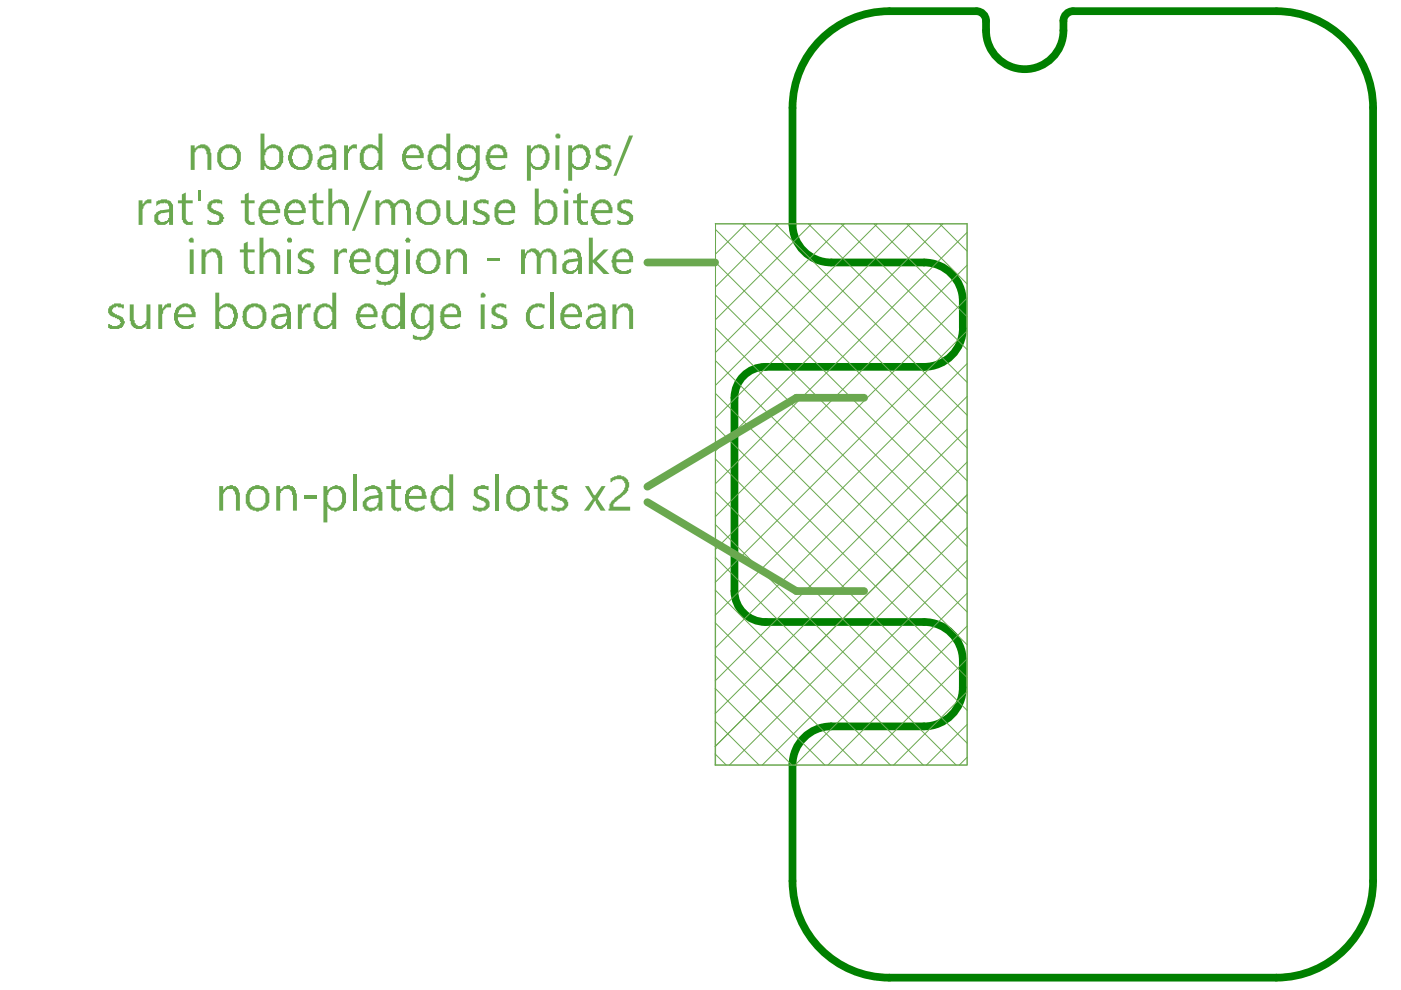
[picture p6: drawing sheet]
<svg xmlns="http://www.w3.org/2000/svg" width="297mm" height="210mm" viewBox="0 0 297 210" stroke-linecap="round" stroke-linejoin="round" font-family="sans-serif">
<path d="M168 47.7v-24.8a20.5 20.5 0 0 1 20.5-20.5h18.5a2.05 2.05 0 0 1 2.1 2 9.3 9.3 0 0 0 2.4 7.9 8.2 8.2 0 0 0 8.9 1.7 8.2 8.2 0 0 0 5.1-7.5 3.7 3.7 0 0 1 .6-3.5l.9-.6h.5h43.1a20.5 20.5 0 0 1 20.5 20.5v163.9a20.5 20.5 0 0 1-20.5 20.5h-82.1a20.5 20.5 0 0 1-20.5-20.5v-24.8M168 47.5a8.2 8.2 0 0 0 8.2 8.2h19.7a8.2 8.2 0 0 1 8.2 8.1v5.8M195.9 77.8h-33.6a6.6 6.6 0 0 0-6.6 6.5v41a6.6 6.6 0 0 0 6.6 6.6h33.6a8.2 8.2 0 0 1 8.2 8.2v5.7a8.2 8.2 0 0 1-8.2 8.2h-19.7a8.2 8.2 0 0 0-8.2 8.2M204.2 69.6a8.2 8.2 0 0 1-8.3 8.2" fill="none" stroke="#008000" stroke-width="1.6"/>
<path d="M137.3 55.7h14.3M183.2 84.3h-14.4l-31.5 18.9M137.3 106.5l31.5 18.8h14.4" fill="none" stroke="#6aa84f" stroke-width="1.6"/>
<g fill="none" stroke="#6aa84f" stroke-width=".21">
<path d="M151.6 47.5h53.4M151.7 55.6l53.3 53.3M151.7 48.7l53.3 53.2M151.7 47.5l-.1 114.7h53.4M151.7 47.4v114.8M157.5 47.5l47.5 47.5M158.1 47.5l-6.4 6.4M164.4 47.5l40.6 40.5M165.1 47.5l-13.4 13.3M171.4 47.5l33.6 33.6M172.1 47.5l-20.4 20.3M178.4 47.5l26.6 26.6"/>
<path d="M179 47.5l-27.3 27.3M185.3 47.5l19.7 19.7M186 47.5l-34.3 34.2M192.3 47.5l12.7 12.7M192.9 47.5l-41.2 41.2M199.2 47.5l5.8 5.8M199.9 47.5l-48.2 48.1M205 47.4l.1 114.8M205 49.3l-53.3 53.3M205 56.2l-53.3 53.4M151.7 76.5l53.4 53.3M151.7 69.5l53.4 53.3"/>
<path d="M151.7 62.6l53.4 53.3M205 77.1l-53.4 53.3M205 63.2l-53.3 53.3M205 70.1l-53.4 53.4M151.7 97.3l53.4 53.3M151.7 90.4l53.4 53.3M151.7 83.4l53.4 53.3M205 84l-53.4 53.4M205 91l-53.4 53.4M205 98l-53.4 53.3M151.6 118.2l44.2 44M151.7 111.2l51 51"/>
<path d="M151.7 104.3l53.4 53.3M205 111.9l-50.3 50.3M205 104.9l-53.4 53.4M205.1 118.8l-43.5 43.4M151.6 139l23.3 23.2M151.6 132.1l30.2 30.1M151.6 125.1l37.2 37.1M205.1 125.8l-36.5 36.4M205.1 139.7l-22.6 22.5M205.1 132.7l-29.6 29.5M151.6 159.9l2.4 2.3M151.6 152.9l9.3 9.3"/>
<path d="M151.6 146l16.3 16.2M205.1 146.6l-15.6 15.6M205.1 153.6l-8.7 8.6M205.1 160.5l-1.7 1.7"/>
</g>
<g fill="#6aa84f">
<path d="M40.4 30.8h.9v.9l.2-.5 .4-.2a1.61 1.61 0 0 1 1.9-.2h.2l.2 .4h.2l.2 .5v.6l.2 .2v3.5h-.8v-3.3h-.2v-.6l-.2-.4h-.2v-.3h-.7v-.2l-.2 .2h-.6l-.2 .5h-.2v.4h-.2v3.7h-.9z"/>
<path d="M73 30.8h.8v1.1l.2-.7 .4-.2v-.2l.4-.2h.9v1.1l-.2-.3h-.9v.3h-.2l-.2 .4h-.2v.4h-.2v3.5h-.8z"/>
<path d="M126.3 31.4l.4-.2v-.2h.2v-.2h.7v-.2h1.2l.2 .2h.4v.9l-.4-.3h-.8v-.2h-.2v.2h-.6v.3h-.3v.8l.5 .2v.2h.4l.2 .2 .8 .2 .2 .4 .4 .2v1.3l-.4 .2a1.12 1.12 0 0 1-1.4 .6h-1.1l-.4-.2v-.8l.8 .4a1.92 1.92 0 0 0 1.7-.4v-.6h-.2l-.2-.5-.8-.2v-.2l-.9-.2v-.2l-.4-.2z"/>
<path d="M133.4 28.7h.8l-3.5 8.6h-.6z"/>
<path d="M29.4 42.5h.8v1l.4-.8h.2v-.2l.5-.2h.8v1v-.2h-1v.2h-.3l-.2 .4h-.2v.4l-.2 .3v3.3h-.8z"/>
<path d="M38.6 41.2l.8-.4v1.7h1.5v.6h-1.5v3.3l.2 .5h.2v.2h.8v-.2h.3v.8h-1.5v-.2h-.2a.66 .66 0 0 1-.4-.9h-.2v-3.5h-.9v-.6h.9z"/>
<path d="M41.9 40.4h.6v2.3h-.6z"/>
<path d="M44.2 42.9h.2v-.2l.4-.2h.4v-.2h1.3l.2 .2h.4v.8h-.2v-.2h-.8l-.2-.2-.3 .2h-.6l-.2 .4v.6h.2a.66 .66 0 0 0 .9 .5v.2a1.36 1.36 0 0 1 1.4 1.2h.2v.4h-.2v.7l-.4 .2v.2h-.4v.2h-2.1l-.4-.2v-.9l.8 .3v.2h1.3v-.2h.2a.74 .74 0 0 0-.2-1.3h-.2v-.2h-.7v-.2h-.4v-.2h-.2l-.4-.4v-.2h-.2v-1.1h.2z"/>
<path d="M51.9 41.2l.8-.4v1.7h1.3v.6h-1.3v2.9a.77 .77 0 0 0 .3 .9 .77 .77 0 0 0 1 0v.8h-1.3l-.4-.2v-.2h-.2l-.2-.4v-3.8h-.8v-.6h.8z"/>
<path d="M66.3 41.2l.8-.4v1.7h1.5v.6h-1.5v3.3l.2 .5h.2v.2h.9v-.2h.2v.8h-1.5v-.2h-.2a.66 .66 0 0 1-.4-.9h-.2v-3.5h-.9v-.6h.9z"/>
<path d="M69.6 40h.8v3.3v-.2l.5-.2v-.2l.6-.2a1.36 1.36 0 0 1 1.5 0h.2v.2l.4 .2 .2 .8 .2 .2v3.8h-.8v-3.6h-.2l-.3-.8h-.2v-.2h-.6v-.2l-.2 .2h-.4a1.68 1.68 0 0 0-.9 1.7v2.9h-.8z"/>
<path d="M78 40.4h.8l-3.6 8.5h-.6z"/>
<path d="M79.6 42.5h.9v.8l.2-.4 .4-.2a1.54 1.54 0 0 1 1.9-.2v.2l.4 .2 .2 .4v-.2h.2l.4-.4a1.51 1.51 0 0 1 2.1 0l.4 .2 .2 .4v.8h.2v3.6h-.8v-3.1h-.2v-1.1h-.2l-.2-.4h-.7v-.2l-.2 .2h-.4v.2l-.4 .2-.2 .4v3.8h-.8v-3.6h-.3v-.6h-.2l-.2-.4h-.4l-.2-.2v.2h-.6v.2l-.4 .2v.4h-.2v3.8h-.9z"/>
<path d="M94.6 42.5h.9v3.5h.2v.2a1.2 1.2 0 0 0 1.1 .9 1.2 1.2 0 0 0 1.2-.9l.2-.4v-3.3h.8v5.2h-.8v-.8h-.2v.2l-.5 .2v.2l-.4 .2h-1.2l-.4-.2v-.2l-.5-.2v-.2h-.2v-.5l-.2-.2z"/>
<path d="M100.5 43.1h.2l.2-.4h.2v-.2h.6v-.2h1.3l.2 .2h.4v.8l-.4-.2h-.9v-.2h-.2v.2h-.6v.2h-.2v.8h.2l.2 .5h.4l.2 .2h.5v.2h.4v.2h.2l.2 .4h.2v1.3l-.4 .2a1.12 1.12 0 0 1-1.5 .6h-1l-.2-.2h-.4v-.9h.4v.3h.4l.2 .2h1l.5-.2v-.3h.2v-.6h-.2l-.3-.4-.8-.2v-.2l-.8-.2-.2-.4h-.2z"/>
<path d="M122.3 41.2l.9-.4v1.7h1.4v.6h-1.4v3.3l.2 .5h.2v.2h.8v-.2h.2v.8h-.6a1.12 1.12 0 0 1-1.4-.6l-.3-.5v-3.5h-.8v-.6h.8z"/>
<path d="M130.9 43.1h.2v-.2l.4-.2v-.2h.6v-.2h1.3l.2 .2h.4v.8l-.4-.2h-.8v-.2h-.2v.2h-.7v.2h-.2v.8l.4 .3v.2h.7v.2l.8 .2 .2 .4 .4 .2v1.3l-.4 .2a1.12 1.12 0 0 1-1.4 .6h-1.1l-.4-.2v-.9l.8 .5h1.1l.2-.2a.53 .53 0 0 0 .4-.6 .53 .53 0 0 0-.4-.5v-.2l-.9-.2v-.2l-.8-.2-.2-.4h-.2z"/>
<path d="M42.7 52.9h.9v.8l.2-.4 .8-.4v-.2h1.3v.2h.4v.2l.4 .2 .2 .8 .2 .2v3.8h-.8v-3.3l-.2-.2-.2-.9-.9-.4-1.2 .6v.4l-.2 .3v3.5h-.9z"/>
<path d="M51.7 51.6l.8-.4v1.7h1.5v.6h-1.5v3.1l.4 .9h.9v-.2h.2v.8h-1.5v-.2h-.2a.66 .66 0 0 1-.4-.8l-.2-.3v-3.3h-.8v-.6h.8z"/>
<path d="M55 50.4h.9v3.3l.2-.4 .4-.2a1.54 1.54 0 0 1 1.9-.2h.2v.2l.4 .2v.2h.2v.4l.2 .2v4h-.8v-3.5l-.4-.9h-.3v-.2h-.4v-.2l-1.2 .4-.2 .9h-.2v3.5h-.9z"/>
<path d="M63.2 53.7h.2v-.2l.4-.4h.2v-.2h.4v-.2h1.5l.2 .2h.4v.8h-.4v-.2h-.7l-.2-.2-.8 .2v.2a.53 .53 0 0 0-.4 .6 .53 .53 0 0 0 .6 .5v.2l1.1 .2v.2l.6 .2v.2h.2v.4a.52 .52 0 0 1 0 .9v.4h-.2v.2a4 4 0 0 1-3.1 .2v-.8l.8 .2a1.29 1.29 0 0 0 1.7-.2l.2-.5h-.2v-.4h-.3v-.2l-.8-.2v-.2h-.6v-.2l-.4-.2v-.2l-.4-.2z"/>
<path d="M70.9 52.9h.8v1v-.4h.2l.2-.4h.2v-.2l.4-.2h.7l.2 .2v.8l-.2-.2h-.9l-.4 .2v.2h-.2v.4l-.2 .3v3.5h-.8z"/>
<path d="M94.6 52.9h.9v.8h.2l.2-.4 .4-.2v-.2h.2a1.68 1.68 0 0 1 1.8 0 1.68 1.68 0 0 1 .7 1.7v3.5h-.8v-4h-.2v-.2a.66 .66 0 0 0-.9-.4v-.2h-.2v.2h-.6v.2h-.2l-.2 .4h-.2v.7l-.2 .2v3.1h-.9z"/>
<path d="M103.4 54.8h2.7v.6h-2.7z"/>
<path d="M110.5 52.9h.8v.8h.2l.2-.6h.4v-.2h.2a1.29 1.29 0 0 1 1.7 .2h.2l.2 .6h.2v-.2h.2l.3-.4h.2v-.2h.2a1.36 1.36 0 0 1 1.4 0h.2v.2h.2v.2l.5 .2v.4l.2 .2v4h-.9v-3.8l-.4-.8h-.6v-.2h-.2v.2h-.6v.2h-.2l-.3 .4v.5l-.2 .2v3.3h-.8v-3.5a1.47 1.47 0 0 0-1.2-1.3v.2l-.9 .2v.4h-.2v.7h-.2v3.3h-.8z"/>
<path d="M124.8 50.4h.9v4.8l2.3-2.3h1l-2.5 2.5 2.7 2.7h-1.2l-2.3-2.5v2.5h-.9z"/>
<path d="M23.1 65l.7-.2v-.3h.4v-.2h1.4v.2h.7v.9l-1.7-.4v.2h-.4l-.2 .4h-.2a.63 .63 0 0 0 .6 .8v.2h.4v.2a1.63 1.63 0 0 1 1.5 .9l.2 .8-.4 .8a4 4 0 0 1-3.2 .2v-.8h.4v.2h.3a1.61 1.61 0 0 0 1.8-.2v-.2h.2v-.2h-.2v-.4l-1.2-.6a1.41 1.41 0 0 1-1.3-1.7v-.2h.2z"/>
<path d="M27.5 64.5h.8v3.4h.3v.6h.2l.2 .4a1.36 1.36 0 0 0 1.4 0v-.2l.4-.2v-.4h.3v-3.6h.8v5.3h-.8v-.9a1.63 1.63 0 0 1-1.5 .9h-.8v-.3h-.5v-.2h-.2v-.2h-.2l-.2-.4v-.6h-.2z"/>
<path d="M33.6 64.5h.8v1.1v-.2h.2l.4-.9h.4v-.2h.9v1.1v-.2h-1.1v.2h-.2l-.2 .4h-.2v.6l-.2 .2v3.2h-.8z"/>
<path d="M63.2 64.5h.8v1.1v-.2h.2l.4-.9h.4v-.2h.9v1.1v-.2h-1.1l-.2 .4-.4 .2v.6h-.2v3.4h-.8z"/>
<path d="M104.4 65h.2v-.2l.4-.3h.5v-.2h1.2l.2 .2h.4v.9l-.4-.2h-.6v-.2h-.4v.2h-.6l-.3 .4v.6h.3v.2l.8 .2v.2h.4l.4 .2v.3h.4v.4h.2v1.2h-.2v.2a.66 .66 0 0 1-.8 .4v.3h-1.9l-.4-.3v-.8l.6 .2a1.68 1.68 0 0 0 1.7 0v-.2h.2v-.8h-.2v-.2h-.4v-.2h-.6v-.2l-.7-.3a1.29 1.29 0 0 1-.4-1.8z"/>
<path d="M111.9 65.4h.2l.2-.4h.3v-.2l.8-.3 .2-.2h1.2l.3 .2h.4v.9h-.4v-.2h-.7l-.4-.2v.2h-.6l-.4 .2v.2h-.2a3.1 3.1 0 0 0 0 3.1h.2a1.61 1.61 0 0 0 1.8 .2l.5-.2v.8l-.5 .3h-.6a1.92 1.92 0 0 1-1.6-.5h-.3l-.2-.4h-.2v-.2a2.86 2.86 0 0 1-.4-2.1v-.4h.2z"/>
<path d="M116.7 62h.9v7.8h-.9z"/>
<path d="M129.9 64.5h.8v.9h.2v-.2l.4-.4h.2v-.3l.4-.2h1.3v.2h.4l.2 .5h.2v.4l.2 .2v4.2h-.8v-3.8l-.2-.4a.66 .66 0 0 0-.8-.4v-.2l-.9 .2v.2l-.4 .2v.2h-.2v.6l-.2 .2v3.2h-.8z"/>
<path d="M46.5 103.1h.8v.8l.2-.2a2.38 2.38 0 0 1 1.9-.8v.2h.6l.2 .4h.2l.2 .8 .3 .2v3.8h-.9v-3.4l-.2-.2a.66 .66 0 0 0-.4-.8v-.2h-1.3v.2l-.4 .2v.2h-.2l-.2 .4v3.6h-.8z"/>
<path d="M58.6 103.1h.8v.8v-.2h.2a2.38 2.38 0 0 1 1.9-.8v.2h.6v.2l.4 .2v.4h.2v.6l.2 .2v3.6h-.8v-3.4h-.2a1.21 1.21 0 0 0-.9-1.2 1.21 1.21 0 0 0-1.4 .6v.2h-.2v3.8h-.8z"/>
<path d="M64.4 104.9h2.7v.9h-2.7z"/>
<path d="M74.8 100.6h.9v7.7h-.9z"/>
<path d="M83 101.8l.8-.2v1.5h1.2v.6h-1.2v3.7h.2v.2h1v-.2v.9h-.4l-.2 .2-.4-.2a.63 .63 0 0 1-.8-.7h-.2v-3.9h-1.1v-.6h1.1z"/>
<path d="M100.5 103.7h.2l.2-.4 .8-.2a1.36 1.36 0 0 1 1.5 0h.4v1v-.2h-.4v-.2h-1.5a.79 .79 0 0 0-.5 .7 .79 .79 0 0 0 .5 .7h.4v.3h.4v.2l.9 .2 .2 .4a1.19 1.19 0 0 1-.6 1.9v.2h-.9v.2h-.6l-.2-.2h-.6l-.4-.2v-.9l.8 .2v.2h1.4l.3-.4h.2v-.6l-.5-.2v-.2h-.4l-.6-.4h-.4v-.2h-.2l-.2-.5h-.2z"/>
<path d="M105 100.6h.9v7.7h-.9z"/>
<path d="M114 101.8l.8-.2v1.5h1.3v.6h-1.3v3.1a.79 .79 0 0 0 1.1 .8h.2v-.2v.9l-.8 .2v-.2h-.7l-.2-.4h-.2v-.5h-.2v-3.7h-.8v-.6h.8z"/>
<path d="M117.1 103.7h.2l.3-.4 .6-.2a1.77 1.77 0 0 1 1.6 0h.5v1v-.2h-.5l-.2-.2h-1.4l-.4 .8h.2v.4l.8 .2v.3h.4v.2l.9 .2 .2 .4a1.36 1.36 0 0 1 0 1.4h-.2v.3l-.5 .2v.2h-.8a.52 .52 0 0 1-.8 0h-.9v-.2h-.2v-.9l.9 .2v.2h1.4v-.2a.53 .53 0 0 0 .4-.5 .53 .53 0 0 0-.4-.5v-.2h-.4l-.2-.2h-.4v-.2h-.4v-.2l-.5-.2v-.3h-.2v-.4h-.2z"/>
<path d="M124 103.1h.8l1.1 1.8h.2v.2l1.5-2h.8l-1.7 2.7 1.7 2.5h-1l-1.1-1.7v-.4l-.4 .2-1.1 1.9h-1l1.9-2.5z"/>
<path d="M129.4 101.4l1.1-.4a1.36 1.36 0 0 1 1.4 0 1.36 1.36 0 0 1 1.3 1.2h.2v1.1l-.2 .4a1.43 1.43 0 0 1-1.1 1.2v.2l-.4 .3v.2l-.6 .2-.2 .4h-.2v.2h-.2l-.2 .4h-.2v.6h3.5v.9h-4.6v-.4h.2v-1.1h.2l.2-.6h.3v-.2l.4-.2 .2-.4 .8-.5a2 2 0 0 0 1.1-1.4l.2-.2v-.9h-.2v-.4l-.5-.2v-.2h-1.4v.2a.66 .66 0 0 0-.9 .4h-.2v.2z"/>
<path d="M47.1 32.1v.4h-.2v1.4a1.68 1.68 0 0 0 .8 1.3h.2v.2h1.3v-.2h.4v-.2l.4-.2v-.4l.2-.2v-1.7h-.2v-.4h-.2v-.2l-.4-.2v-.3h-.6l-.2-.2v.2h-.9v.3h-.2l-.2 .4zM46.5 31.4l.8-.4a2.15 2.15 0 0 1 1.9-.4l.2 .2h.4v.2h.4v.2a1.68 1.68 0 0 1 .9 1.7 2.94 2.94 0 0 1-1.3 2.9l-.8 .2a2.25 2.25 0 0 1-2.7-1.4l-.2-.2v-2.1h.2z"/>
<path d="M56.5 31.9v.4h-.2v.6h-.2v1l.2 .3 .2 .8 .4 .2a1.68 1.68 0 0 0 1.7 0l.2-.4h.2v-.4h.2v-2.1l-.2-.4h-.2l-.2-.5h-.7l-.2-.2v.2h-.6l-.4 .3v.2zM55.2 28.3h.9v3.4h.2l.2-.5 .4-.2a1.54 1.54 0 0 1 1.9-.2h.2v.2h.4l.2 .4a1.92 1.92 0 0 1 .4 1.7l.2 .2h-.2v1.3h-.2a1.64 1.64 0 0 1-1 1.2h-.2v.2h-.4a1.45 1.45 0 0 1-1.9-.8h-.2v.8h-.9z"/>
<path d="M62.3 31.9v.4h-.2v.6l-.2 .2v.6h.2v.7l.2 .4 .4 .2v.2h.2a1.42 1.42 0 0 0 2.1-.6h.2v-.4a2 2 0 0 0 0-1.9l-.2-.4h-.2v-.2l-.4-.3h-.6v-.2l-.2 .2h-.7v.3h-.4v.2zM61.7 31.4l.4-.2a2.32 2.32 0 0 1 2.9-.2h.4l.3 .4a3.1 3.1 0 0 1 0 3.8l-.3 .4h-.2a2.86 2.86 0 0 1-2 .4l-.5-.2a1.68 1.68 0 0 1-1.2-.8l-.2-.8a1.36 1.36 0 0 1 0-1.5v-.4z"/>
<path d="M68.2 33.9v1.1l.2 .2a1.36 1.36 0 0 0 1.4 0l.4-.2v-.4h.2v-1.3l-1.6 .2-.4 .2v.2zM67.7 31h.5v-.2h.4l.2-.2h1.2v.2h.4a1.68 1.68 0 0 1 .9 1.7v3.5h-.9v-.8v.2l-.4 .2v.2l-.4 .2h-1.7l-.2-.4-.4-.2v-.6l-.2-.2h.2v-.2a.66 .66 0 0 1 .4-.9l.2-.4h.5l.2-.2 1.8-.2v-.6l-.2-.4-.8-.5v.2h-1v.3h-.2l-.5 .4z"/>
<path d="M76.9 31.2l.8-.4a1.68 1.68 0 0 1 1.7 0h.2v.2h.2l.4 .4v-3.1h.9v7.7h-.9v-.8l-.4 .2a1.65 1.65 0 0 1-1.8 .6h-.5l-.4-.2v-.2h-.2a4 4 0 0 1-.6-3.1l.2-.2a.66 .66 0 0 1 .4-.9zM77.3 32.1v.4h-.2v1.9h.2v.4h.2v.2l.5 .2a1.29 1.29 0 0 0 1.6-.2h.2v-.4h.2v-.4l.2-.3v-1.4h-.2a.63 .63 0 0 0-.6-.8v-.3h-.6v-.2h-.2v.2h-.6v.3h-.3z"/>
<path d="M86.3 32.1l-.2 .8h2.9v-.4h-.2v-.6h-.2l-.2-.5h-.7l-.2-.2v.2h-.6v.3h-.2l-.2 .4zM85.7 31.7h.2v-.3l.4-.2v-.2h.2a1.61 1.61 0 0 1 1.9-.2h.4v.2h.2l.2 .4h.2v.5h.2v.4l.2 .2v1h-3.7v.2a1.63 1.63 0 0 0 .8 1.5l.4 .2h1.1l.2-.2a.66 .66 0 0 0 .8-.4v.8a4 4 0 0 1-3.1 .2l-.4-.4a3.6 3.6 0 0 1-.2-3.7z"/>
<path d="M91.1 31.7h.2v-.3h.2l.2-.4h.2a1.78 1.78 0 0 1 2.3 0l.4 .2v.2v-3.1h.9v7.7h-.9v-.8l-.4 .4h-.2v.2a2.08 2.08 0 0 1-2.9-.8l-.4-.8v-1.3l.2-.2v-.6zM91.9 31.9l-.2 .8a1.36 1.36 0 0 0 0 1.5l.2 .8 .4 .2a1.68 1.68 0 0 0 1.7 0v-.2l.4-.2v-.4h.2v-2.1l-.2-.4-.4-.2v-.3h-.6l-.2-.2v.2h-.7l-.4 .3v.2z"/>
<path d="M98 32.1v.4h-.2v1.9h.2v.4h.2v.2l.4 .2a1.29 1.29 0 0 0 1.7-.2h.2l.2-.8 .2-.3a3.1 3.1 0 0 0-.4-2.2h-.5v-.3h-.6v-.2l-.2 .2h-.6v.3l-.4 .2v.2zM97.5 31.2l.9-.4a1.68 1.68 0 0 1 1.6 0h.3l.6 .6v-.6h.8v5.2l-.2 .2a1.91 1.91 0 0 1-1 1.7v.2l-.5 .2-1.4 .2v-.2h-1.1v-.2h-.4v-.8h.2a2.76 2.76 0 0 0 3 0v-.2h.2l.4-.9v-1l-.4 .2a1.12 1.12 0 0 1-1.5 .6h-.8v-.2h-.4v-.2l-.5-.2-.2-.4v-.4h-.2a4.8 4.8 0 0 1 .6-3.4z"/>
<path d="M104.2 31.9l-.2 .8-.2 .2h2.9v-.6l-.2-.4-.4-.2v-.3h-.6v-.2h-.2v.2h-.7v.3zM103.4 31.7h.2l.2-.5h.2v-.2h.2a1.92 1.92 0 0 1 2.1-.2l.8 .4v.5h.2v.6h.2v1.2h-3.7v.2l.2 .2v.7h.2l.2 .4h.2v.2h.4v.2h1.3v-.2h.4l.4-.2v-.2v.8l-.2 .2a5.2 5.2 0 0 1-2.9 0l-.4-.4v-.2h-.2l-.2-.8a1.68 1.68 0 0 1 0-1.7z"/>
<path d="M111.7 30.8h.9v.9l.2-.3a2.38 2.38 0 0 1 1.8-.8h.2v.2l.9 .2 .2 .4h.2a3.6 3.6 0 0 1-.2 3.8l-.2 .4h-.2a2.86 2.86 0 0 1-2.1 .4v-.2h-.4v-.2h-.2l-.2-.4v3.1h-.9zM112.8 32.1v.4h-.2v.6a1.64 1.64 0 0 0 .2 1.5v.2h.2a1.12 1.12 0 0 0 1.4 .6h.2v-.2h.5l.2-.6h.2v-.7h.2v-.8a1.91 1.91 0 0 0-1.1-1.7h-.4v-.2h-.2v.2h-.6v.3h-.2l-.2 .4z"/>
<path d="M117.8 28.5h.2v-.2h.4a.57 .57 0 0 1 .4 .8 .57 .57 0 0 1-.8 .3v-.2h-.2zM117.8 30.8h.8v5.2h-.8z"/>
<path d="M120.5 30.8h.8v.9l.2-.5 .4-.2a1.61 1.61 0 0 1 1.9-.2l.6 .2 .2 .4h.2v.5h.3v.8l.2 .2v.6l-.2 .2v.9h-.3l-.2 .8-.6 .2v.2l-.4 .2h-.4a1.45 1.45 0 0 1-1.9-.8v3.1h-.8zM121.5 31.9v.4h-.2v1.9a.66 .66 0 0 0 .4 .8v.2h.2a1.61 1.61 0 0 0 1.9-.2v-.2h.2l.2-.4v-.9l.2-.2-.4-1.4h-.2l-.2-.5h-.6l-.2-.2v.2h-.7v.3z"/>
<path d="M33.6 45.6v1h.2a.74 .74 0 0 0 1.2 .3h.4v-.3h.2v-.4h.2v-1.2l-1.6 .2-.4 .2v.2zM33.1 42.7l.9-.2 .2-.2h1.2v.2h.4a1.63 1.63 0 0 1 .9 1.4v3.8h-.9v-.8v.2h-.2l-.2 .4-.4 .2h-1.7v-.2h-.2l-.2-.4h-.2v-.7a1.12 1.12 0 0 1 .6-1.4l.7-.4 1.8-.2v-.7l-.4-.6h-.4l-.2-.2v.2h-.8l-.9 .6z"/>
<path d="M55.9 43.7l-.2 .9h2.9v-.2h-.2v-.7l-.2-.4h-.3v-.2h-.6l-.2-.2v.2h-.6v.2l-.4 .2v.2zM55.4 42.9l.7-.2a1.92 1.92 0 0 1 2.1-.2h.2v.2l.4 .2v.2h.2v.4h.2l.2 1.7h-3.7l.2 1.2 .4 .2v.3h.4a1.36 1.36 0 0 0 1.5 0l.8-.5v.9a4 4 0 0 1-3.1 .2 1.63 1.63 0 0 1-.9-1.5l-.2-.2v-.6a1.92 1.92 0 0 1 .4-1.7z"/>
<path d="M61.3 43.7l-.2 .9h2.9l-.2-1.1-.4-.2v-.2h-.7v-.2h-.2v.2h-.6v.2h-.2v.2zM60.7 43.3l.4-.4h.2v-.2h.2a1.94 1.94 0 0 1 3.1 1.2l.2 .2v1.1h-3.7l.2 1a1.68 1.68 0 0 0 1.6 .9h.5l1-.7v.9l-.2 .2h-.4v.2h-1.1a2.01 2.01 0 0 1-2-1.1 3.5 3.5 0 0 1 0-3.3z"/>
<path d="M89.2 43.9v2.1h.2v.4l.4 .2v.3h.4v.2h1.3v-.2h.4l.2-.5a2.51 2.51 0 0 0 .2-2.5v-.2h-.2l-.2-.4h-.2v-.2h-.6l-.2-.2v.2h-.9v.2h-.2l-.4 .4v.2zM88.8 43.1l.8-.4a2.15 2.15 0 0 1 1.9-.4v.2h.6v.2h.4v.2a2.38 2.38 0 0 1 .9 1.9v.2a2.69 2.69 0 0 1-1.7 2.7h-.6a1.92 1.92 0 0 1-1.7-.4l-.4-.2-.2-.5h-.2l-.2-.4v-.6a.52 .52 0 0 1 0-.8v-.9z"/>
<path d="M105.9 43.7l-.2 .9h2.7v-.9h-.2v-.4l-.9-.2-.2-.2v.2h-.2a.66 .66 0 0 0-.8 .4zM105.3 43.1l.8-.4v-.2h.4l.2-.2a1.92 1.92 0 0 1 1.7 .4l.4 .2v.2a2.37 2.37 0 0 1 .4 2.1h-3.5v.8l.2 .4h.2l.2 .5h.2a1.68 1.68 0 0 0 1.7 0l.8-.5v.9a4 4 0 0 1-3.1 .2h-.2v-.2l-.4-.2-.3-.9-.2-.2v-2.1h.2z"/>
<path d="M114.6 43.5l-.2 .9h-.2v.2a1.64 1.64 0 0 0 .2 1.4v.4l.4 .2v.3h.3a1.3 1.3 0 0 0 1.6-.3h.2v-.2a2.86 2.86 0 0 0 .4-2v-.5h-.2v-.4h-.2l-.2-.4h-.6l-.2-.2-.2 .2h-.6v.2zM113.4 40h.8v3.3h.2a1.87 1.87 0 0 1 2.5-.8l.9 .4v.4h.2v.4l.2 .2v1.1a1.92 1.92 0 0 1-.4 1.6v.3l-.5 .2v.2h-.2v.2h-.4l-.2 .2h-1a1.68 1.68 0 0 1-1.3-.8v.8h-.8z"/>
<path d="M119.6 40h.7v.2h.2v.8h-.9v-.2h-.2zM119.6 42.5h.9v5.2h-.9z"/>
<path d="M126.5 43.5l-.2 .9h-.2v.2h2.9v-.7l-.4-.6h-.2v-.2h-.6v-.2h-.2v.2h-.7l-.2 .4zM125.7 43.3l.4-.2v-.2h.2v-.2h.2a2.15 2.15 0 0 1 1.9-.4v.2a1.09 1.09 0 0 1 1 .8l.2 .2v.4h.3v1.3h-3.8l.2 .8a1.58 1.58 0 0 0 1.5 1.1l1.2-.2v-.3h.4v-.2v.9l-.2 .2h-.4v.2h-1a2.01 2.01 0 0 1-2.1-1.1v-.2h-.2v-.6h-.2v-1.2l.4-.9z"/>
<path d="M40 50.8a.66 .66 0 0 1 .9-.4v.2h.2v.8h-.9v-.2h-.2zM40.2 52.9h.9v5.2h-.9z"/>
<path d="M60.9 50.6h.2v-.2h.4a.57 .57 0 0 1 .4 .7 .57 .57 0 0 1-.8 .3v-.2h-.2zM60.9 52.9h.8v5.2h-.8z"/>
<path d="M75.2 53.9v.4h-.2v.7h2.7v-.7l-.2-.4a.66 .66 0 0 0-.8-.4l-.4-.2v.2h-.4l-.4 .2v.2zM74.6 53.5l.4-.2v-.2h.5v-.2h.4v-.2h1.2v.2a.66 .66 0 0 1 .9 .4h.2v.4h.2v.4l.2 .2v1.3h-3.6a1.12 1.12 0 0 0 .7 1.5v.2h.2a1.68 1.68 0 0 0 1.6 0l.9-.5v.9h-.2a2.86 2.86 0 0 1-2.1 .4h-.4l-1.1-.6-.4-.9v-.8a.52 .52 0 0 1 0-.8v-.7z"/>
<path d="M80.7 54.1v.5h-.2v1.8h.2v.4h.2l.2 .5h.2a1.29 1.29 0 0 0 1.7-.2h.2v-.5h.2v-.4l.2-.2v-1.4h-.2l-.2-.9-1.3-.4v.2h-.6v.2l-.4 .2v.2zM80.2 53.3l.9-.4a1.68 1.68 0 0 1 1.6 0h.3v.2h.2l.4 .4v-.6h.8v5.2h-.2v.6l-.4 .9-.4 .2a1.12 1.12 0 0 1-1.5 .6l-.4 .2v-.2h-1.3v-.2h-.4v-.9h.2a2.76 2.76 0 0 0 3 0v-.2h.2l.4-.8v-1l-.4 .2a1.65 1.65 0 0 1-1.9 .6h-.4l-.4-.2v-.2h-.3a4 4 0 0 1-.6-3.1l.2-.3a.66 .66 0 0 1 .4-.8z"/>
<path d="M85.9 50.8h.2l.2-.4h.4v.2l.4 .2v.2h-.2v.4h-.8zM86.1 52.9h.8v5.2h-.8z"/>
<path d="M89.4 53.9l-.4 1.7 .2 .2v.6l.2 .4h.2l.2 .5h.2a1.42 1.42 0 0 0 2.1-.7h.2v-.2a2.73 2.73 0 0 0-.2-2.5l-.4-.2v-.2h-.6v-.2h-.4v.2h-.7v.2zM88.8 53.5l.4-.2v-.2h.4a2.15 2.15 0 0 1 1.9-.4l.6 .4h.4l.3 .4h.2v.4a2.86 2.86 0 0 1 .4 2.1l-.2 .4a.66 .66 0 0 1-.4 .9v.2l-.5 .2a3.1 3.1 0 0 1-3.1 0l-.4-.2v-.4h-.2l-.2-.9-.2-.2 .2-1.9h.2z"/>
<path d="M120.3 55.8a1.36 1.36 0 0 0 0 1.5l.4 .2 1.2-.2 .7-1.3v-.6l-1.9 .2v.2zM119.6 53.1h.5v-.2h.6v-.2h.2a1.92 1.92 0 0 1 1.7 .4l.4 .2 .2 .4v.6l.2 .3v3.5h-.8v-.8l-.5 .2a1.12 1.12 0 0 1-1.4 .6h-.6v-.2h-.5l-.2-.4a1.67 1.67 0 0 1 1.5-2.5l1.7-.2-.3-.5a.74 .74 0 0 0-.8-.8v-.2h-.2v.2h-.8l-.9 .6z"/>
<path d="M130.9 53.9v.4h-.2v.7h2.7v-.7l-.2-.4a.66 .66 0 0 0-.8-.4l-.5-.2v.2h-.4l-.4 .2v.2zM130.3 53.5l.4-.2v-.2h.4v-.2h.4v-.2h1.3v.2a.66 .66 0 0 1 .8 .4h.2v.4h.2v.4l.2 .2v1.3h-3.5a1.12 1.12 0 0 0 .6 1.5v.2h.2a1.68 1.68 0 0 0 1.7 0h.2v-.2h.4v-.3v.9a2.86 2.86 0 0 1-2.1 .4h-.4l-1-.6-.4-.9v-.8a.52 .52 0 0 1 0-.8v-.7z"/>
<path d="M37.9 65.8l-.2 .8h2.9l-.2-1h-.2l-.2-.4h-.4l-.2-.2-.8 .2v.2h-.2l-.3 .4zM37.3 65.4l.4-.4h.2v-.2h.2a1.94 1.94 0 0 1 3.2 1.2l.2 .2v1.1h-3.8v.2a1.63 1.63 0 0 0 .9 1.4h.2a1.36 1.36 0 0 0 1.4 0l.9-.4v.8h-.2v.2h-.5v.3h-.8a1.92 1.92 0 0 1-1.7-.5h-.2l-.2-.4h-.2a4 4 0 0 1 0-3.5z"/>
<path d="M46.7 65.6v.4h-.2v2.1a1.58 1.58 0 0 0 1.4 1l.9-.2v-.2h.2l.4-.6v-.6l.2-.2-.2-1.5h-.2v-.2l-.4-.2v-.2h-.4l-.3-.2-.8 .2-.4 .2v.2zM45.6 62h.9v3.4v-.2h.2v-.2l.4-.2a1.92 1.92 0 0 1 2.1-.3h.2l.2 .5 .4 .2v.4h.2v.6l.2 .2v1.1l-.2 .2v.4l-.2 .2-.2 .8-.6 .2v.2l-.4 .3h-.4a1.92 1.92 0 0 1-1.7-.5l-.2-.4v.9h-.9z"/>
<path d="M52.5 65.8l-.2 .4v1.9h.2v.4h.2l.2 .4h.2a1.68 1.68 0 0 0 1.7 0h.2l.2-.4a2.14 2.14 0 0 0 .5-1.9v-.4h-.3a.63 .63 0 0 0-.6-.8v-.2h-.6v-.2h-.4v.2h-.7v.2h-.2l-.2 .4zM51.9 65.2l.4-.2v-.2a3.5 3.5 0 0 1 3.4 0v.2l.4 .2 .2 .8 .2 .2v1.7l-.2 .2v.4h-.2l-.4 .8-.9 .2v.3h-.6a1.92 1.92 0 0 1-1.7-.5h-.2l-.4-.4v-.2h-.2l-.4-1.7h.2a1.92 1.92 0 0 1 .4-1.6z"/>
<path d="M58.6 67.5a1.36 1.36 0 0 0 0 1.4 1.29 1.29 0 0 0 1.6-.2h.2l.3-.4 .2-1.3-1.9 .3v.2zM57.9 64.8h.5v-.3h.6v-.2h.2a1.92 1.92 0 0 1 1.7 .5l.4 .2 .2 .4v.6l.2 .2v3.6h-.8v-.9l-.5 .2a1.12 1.12 0 0 1-1.4 .7h-.6v-.3h-.5l-.2-.4a1.67 1.67 0 0 1 1.5-2.5l1.7-.2-.2-.4a.63 .63 0 0 0-.7-.8l-.2-.2-.4 .2h-.6l-.9 .6z"/>
<path d="M67.1 65l.6-.2v-.3h.5a1.36 1.36 0 0 1 1.4 0h.2l.6 .7v-3.2h.9v7.8h-.9v-1.1v.2h-.2l-.2 .4h-.2v.2l-.8 .3a1.92 1.92 0 0 1-1.7-.5l-.4-.2v-.4h-.2v-.6h-.2v-1.9h.2v-.4zM67.5 65.8l-.2 1a1.92 1.92 0 0 0 .4 1.7l.2 .4h.3a1.36 1.36 0 0 0 1.4 0l.4-.2v-.2h.2v-.6h.2v-1.7l-.2-.2v-.4l-.4-.2v-.2h-.6l-.4-.2v.2h-.6v.2h-.3l-.2 .4z"/>
<path d="M76.7 65.6l-.2 .8h-.2v.2h2.9v-.6l-.4-.6h-.2v-.2l-.9-.2v.2h-.6l-.2 .4zM75.9 65.4l.4-.2v-.2h.2v-.2h.2a2.15 2.15 0 0 1 1.9-.5v.2a1.09 1.09 0 0 1 1 .9l.2 .2v.4h.2v1.3h-3.7l.2 .8a1.58 1.58 0 0 0 1.5 1l1.2-.2v-.2h.4v-.2v.8h-.2v.2h-.4v.3h-.8a1.92 1.92 0 0 1-1.7-.5h-.2l-.2-.4h-.2v-.4h-.2v-.6l-.2-.2v-1.1l.4-.8z"/>
<path d="M81.7 65l.4-.2a1.92 1.92 0 0 1 2.1-.3l.4 .3 .2 .4v-3.2h1.1v7.8h-1.1v-1.1v.4l-.8 .4v.3h-1.7v-.3l-.6-.2-.2-.4h-.2l-.2-1.2-.2-.2v-.7h.2v-.8l.6-.8zM82.1 65.6v.4l-.2 .2v1.9l.2 .4 .4 .2v.2a1.36 1.36 0 0 0 1.5 0h.2l.6-.8v-2.3l-.4-.2-.2-.4h-.4l-.2-.2-.9 .2-.4 .2v.2z"/>
<path d="M88.4 65.6l-.2 .8h-.2v1.3l.2 .2v.4a1.63 1.63 0 0 0 1.4 .8l.9-.2v-.2l.4-.2v-.4l.2-.2v-1.9h-.2v-.4l-.4-.2v-.2h-.7v-.2h-.4v.2h-.6v.2zM87.7 65l.7-.2v-.3h.4a1.36 1.36 0 0 1 1.4 0h.3l.6 .7v-.7h.8v5.5l-.2 .2a2 2 0 0 1-1.2 1.6l-.3 .2h-.8l-.2 .2h-.2v-.2h-1l-.5-.2v-.8l.9 .2v.2h1.4l.4-.2v-.2h.3l.2-.4h.2v-.4l.2-.2v-1.3v.2h-.2l-.2 .4h-.2v.2l-.5 .3h-1.4l-.4-.3v-.2h-.5l-.4-.8a3.6 3.6 0 0 1 .4-3.3z"/>
<path d="M94.4 65.6v.4h-.2v.6h2.7v-.8h-.2v-.4l-.8-.2v-.2h-.4v.2h-.5l-.4 .2v.2zM93.8 65.2l.8-.4v-.3h.4v-.2h1.3v.2l.8 .3v.2h.2l.2 .4v.4l.3 .2v1.3h-3.6v.8l.2 .4h.2l.2 .4h.2a1.68 1.68 0 0 0 1.7 0l.8-.4v.8h-.2a2.86 2.86 0 0 1-2 .5h-.5l-.8-.7h-.2v-.4h-.2l-.2-.4v-1l-.2-.3h.2v-1h.2z"/>
<path d="M101.9 62.3h.2v-.3a.74 .74 0 0 1 .9 .9h-.2v.2h-.9zM101.9 64.5h.9v5.3h-.9z"/>
<path d="M119.8 65.8l-.2 .8h3l-.3-1-.4-.2v-.2h-.4l-.2-.2-.8 .2-.2 .4zM119.2 65.4l.4-.4h.2v-.2h.3a1.92 1.92 0 0 1 2-.3l.5 .3 .2 .4h.2v.4h.2v.4l.2 .2v1.1h-3.8v.2a1.63 1.63 0 0 0 .9 1.4h.2a1.36 1.36 0 0 0 1.4 0l.9-.4v.8h-.2v.2h-.5v.3h-.8a1.92 1.92 0 0 1-1.7-.5h-.2l-.2-.4h-.2a4 4 0 0 1 0-3.5z"/>
<path d="M125.3 67.5v.4h-.2v.6a1.12 1.12 0 0 0 1.4 .6v-.2h.4v-.2l.5-.2v-.4h.2v-1.1zM124.6 64.8h.5v-.3h.6l.2-.2a1.92 1.92 0 0 1 1.7 .5l.4 .2v.2h.2v.4l.2 .2v4h-.8v-.9h-.2l-.3 .4h-.2v.2l-.4 .3h-1.2a1.58 1.58 0 0 1-1.1-1.5l.2-.8h.2v-.2l.5-.3v-.2h.4v-.2l2.1-.2-.2-1h-.3v-.2h-.4v-.2h-.4v.2h-.8l-.9 .6z"/>
<path d="M53.1 104.3v.4l-.2 .2v1.5l.5 .8 .8 .4a1.92 1.92 0 0 0 1.7-.4v-.2h.2v-.4h.2v-.8a1.45 1.45 0 0 0-.9-1.9l-.4-.2a1.92 1.92 0 0 0-1.6 .4v.2zM52.5 103.9h.2v-.2l.4-.2v-.2l.7-.2a1.36 1.36 0 0 1 1.4 0h.2a.66 .66 0 0 1 .9 .4l.4 .2 .2 .8h.2v1.5a2.14 2.14 0 0 1-2.1 2.3 .52 .52 0 0 1-.8 0h-.6v-.2a1.09 1.09 0 0 1-1.1-.9h-.2a5.2 5.2 0 0 1 0-2.9z"/>
<path d="M68.6 103.1h.8v.8h.2v-.2h.2l.2-.4 .9-.2a.52 .52 0 0 1 .8 0h.4a1.64 1.64 0 0 1 1.1 1.2l.2 .2v.9a2.49 2.49 0 0 1-1.7 2.9l-.4 .2h-.4v-.2a1.63 1.63 0 0 1-1.5-.9v3.4h-.8zM69.8 104.1l-.2 .8h-.2v.2a1.64 1.64 0 0 0 .2 1.5v.4l.4 .2 .2 .4h1.3l.4-.2 .2-.4h.2l.2-1.2a1.92 1.92 0 0 0-.4-1.7v-.2l-.4-.2h-1.3v.2h-.4v.2z"/>
<path d="M77.7 106.4v.8l.5 .2v.2h1.2v-.2h.4l.2-.8h.2v-1l-1.6 .2v.2h-.4l-.2 .4zM77.3 103.5h.2v-.2l1.1-.2 .2-.2 1.2 .2v.2h.5v.2h.2l.2 .8h.2v4h-.9v-.9l-.2 .5h-.2a.66 .66 0 0 1-.8 .4 .52 .52 0 0 1-.8 0h-.7l-.2-.4h-.2v-.3a1.3 1.3 0 0 1 .2-1.6l.2-.4 .9-.5 1.8-.2v-.4h-.2a.79 .79 0 0 0-1-.8h-.6l-1.1 .6z"/>
<path d="M86.9 104.3l-.2 .8h2.7v-.8l-.2-.4h-.4v-.2h-1.3v.2l-.4 .2v.2zM86.1 104.1l.6-.6h.2v-.2h.4v-.2l.9-.2a2.4 2.4 0 0 1 1.6 .8h.2v.4l.2 .2 .3 1.5h-3.8v.8h.2v.4l.4 .2v.2l.4 .2h1.5v-.2h.4v-.2l.4-.2v.9l-.2 .2-.4 .2h-.6l-.2 .2h-.6l-.3-.2h-.4l-.8-.4v-.3h-.2v-.4h-.2a5.2 5.2 0 0 1 0-2.9z"/>
<path d="M91.9 103.7h.2l.2-.4h.5v-.2h.4l.2-.2 1.2 .2 .2 .4 .5 .2v-3.1h.8v7.7h-.8v-.9l-1.1 .9h-.4l-.2 .2h-.4v-.2h-.2a.66 .66 0 0 1-.9-.4l-.4-.3v-.4h-.2v-.4l-.2-.2v-1.5l.2-.4a.66 .66 0 0 1 .4-.8zM92.5 104.1v.4h-.2v.4l-.2 .2v1.1l.2 .2v.6h.2v.2h.3v.2l.4 .2a1.92 1.92 0 0 0 1.6-.4v-.2h.2v-.4h.3v-2.1h-.3l-.2-.6h-.4v-.2h-.8a.66 .66 0 0 0-.8 .4z"/>
<path d="M108.4 104.3v.4l-.2 .2v1.5l.4 .8 .8 .4a1.92 1.92 0 0 0 1.7-.4v-.2h.2v-.4h.2v-.8a1.45 1.45 0 0 0-.8-1.9l-.4-.2a1.92 1.92 0 0 0-1.7 .4v.2zM107.8 103.9h.2v-.2l.4-.2v-.2l.6-.2a1.36 1.36 0 0 1 1.5 0h.2a.66 .66 0 0 1 .8 .4l.4 .2 .2 .8h.2v1.5a2.14 2.14 0 0 1-2 2.3 .52 .52 0 0 1-.9 0h-.6v-.2a1.09 1.09 0 0 1-1-.9h-.3a5.2 5.2 0 0 1 0-2.9z"/>
</g>
</svg>
